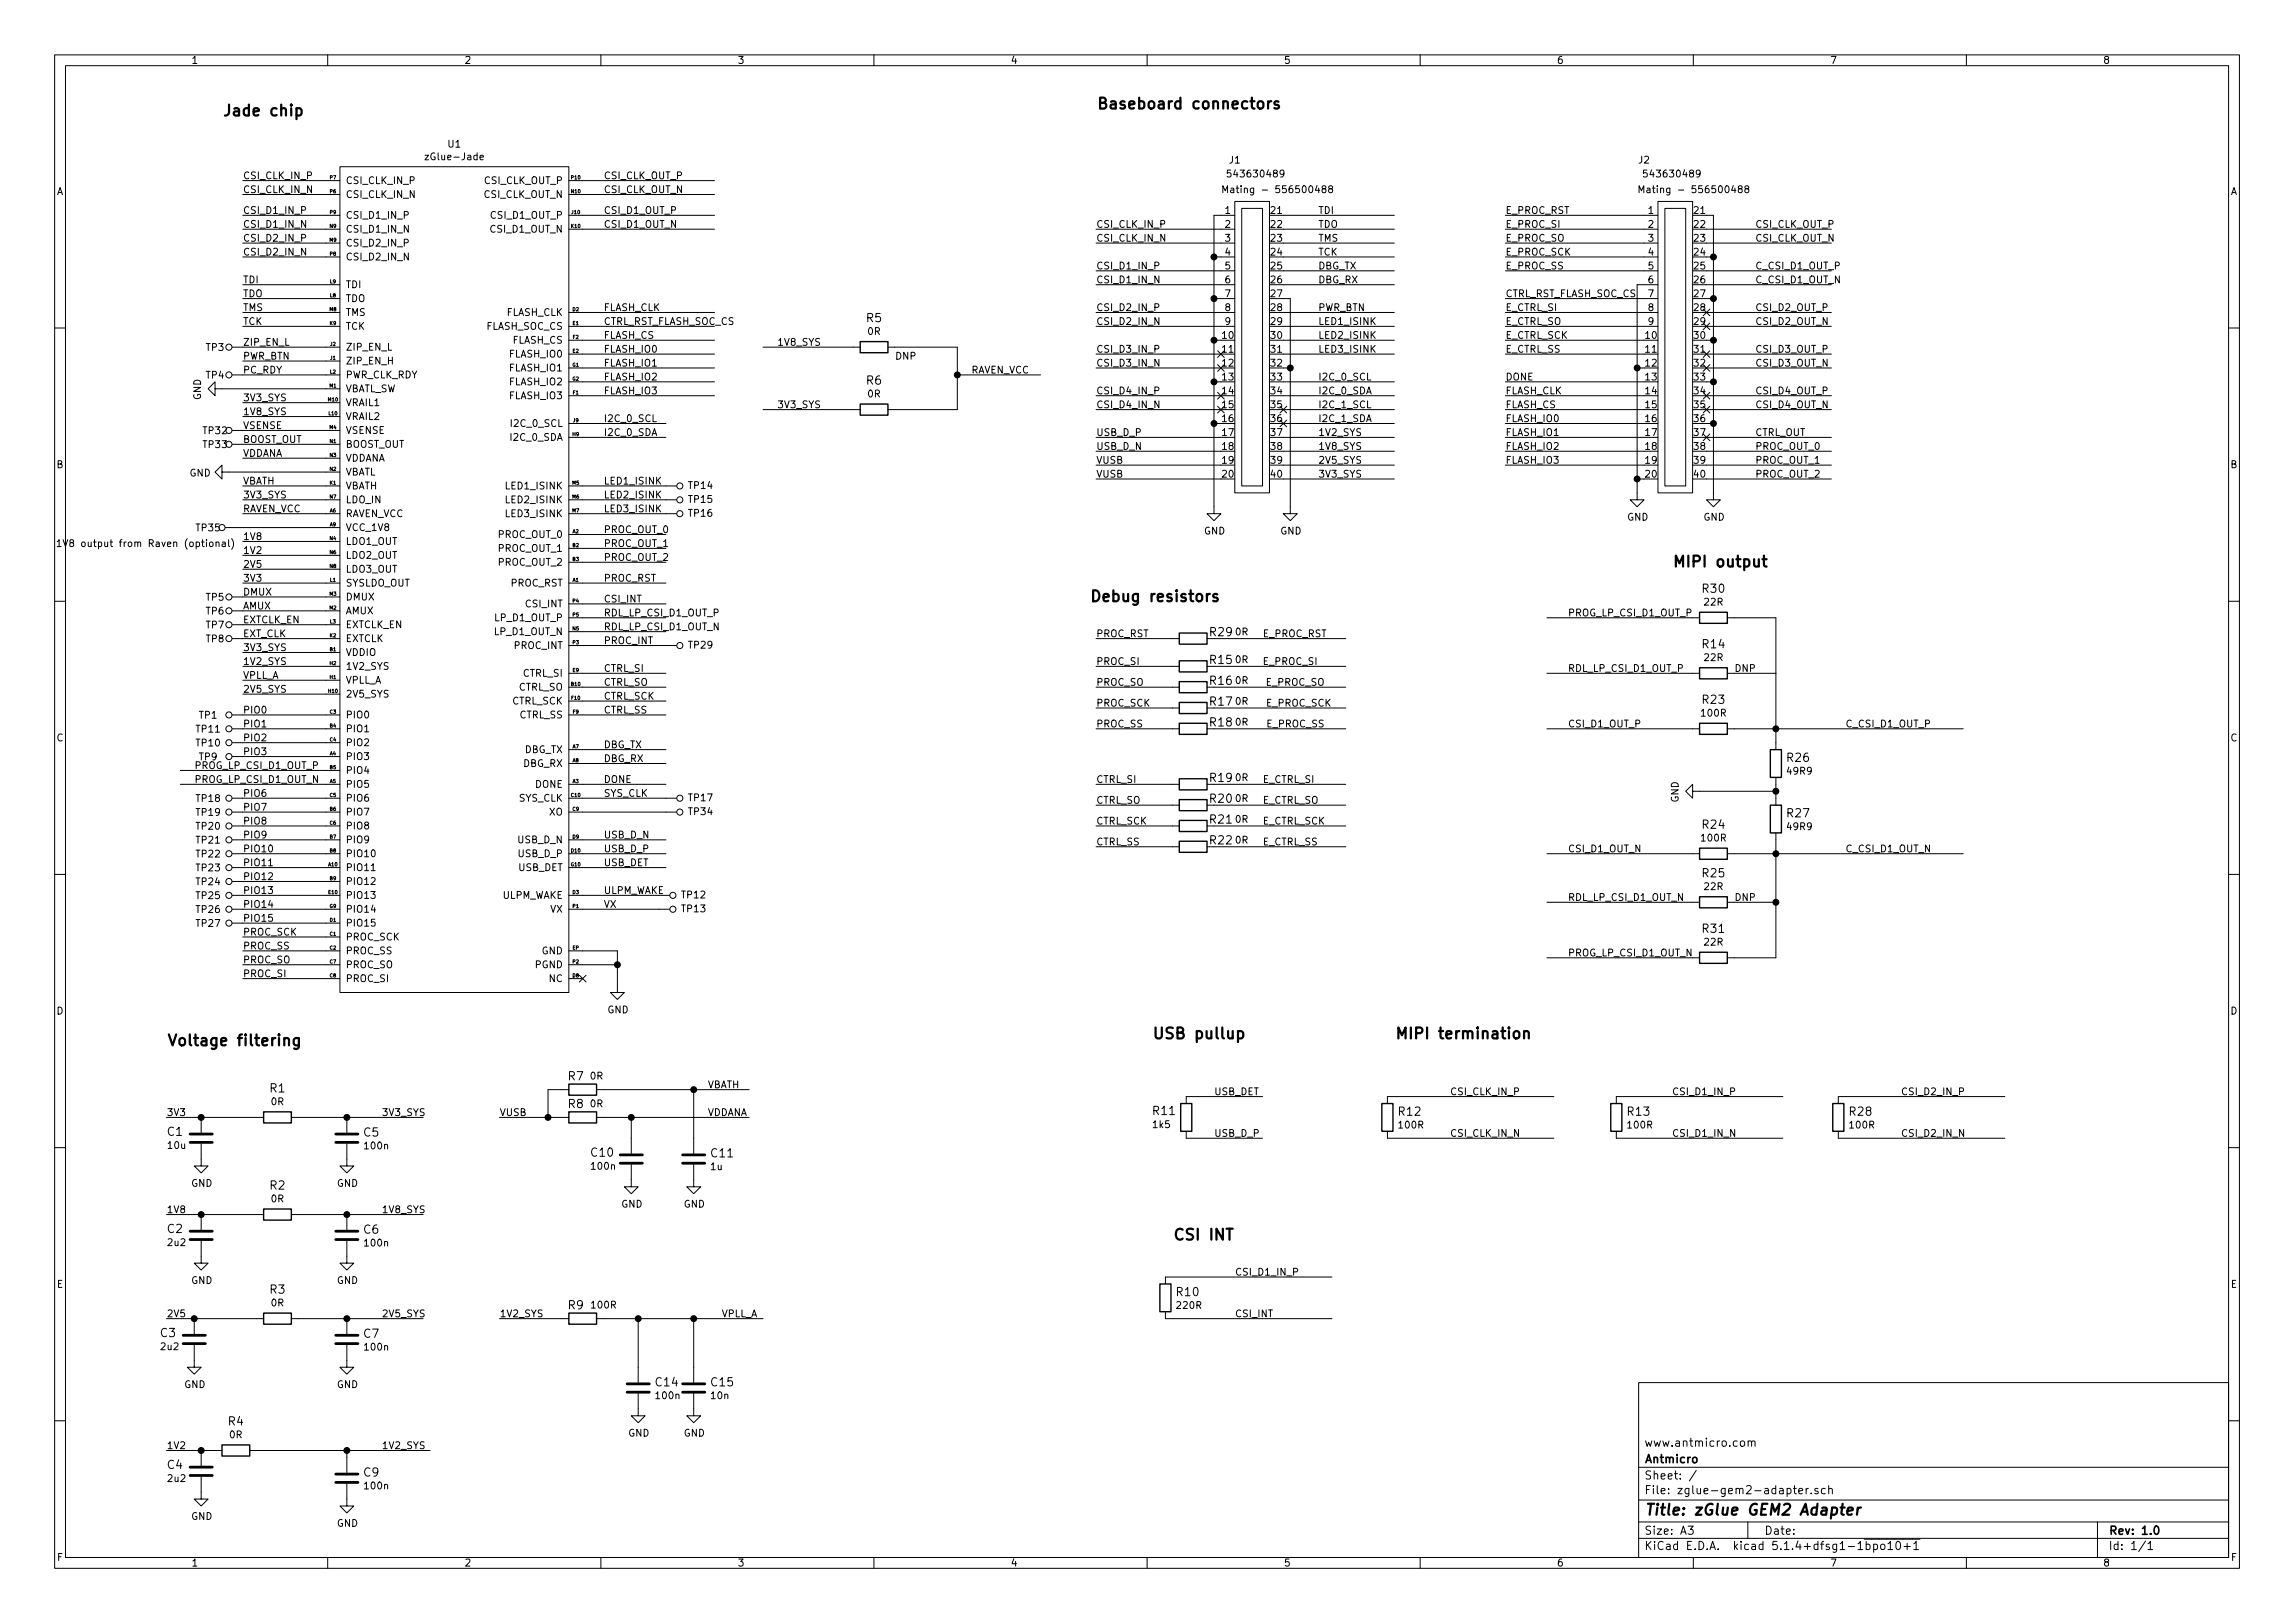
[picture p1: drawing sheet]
<svg xmlns="http://www.w3.org/2000/svg" width="420mm" height="297mm" viewBox="0 0 420 297" stroke-linecap="round" stroke-linejoin="round" font-family="sans-serif">
<defs><g id="words">
<g font-size="2.8">
<text x="40.6" y="21.2">Jade chip</text>
<text x="200.7" y="20">Baseboard connectors</text>
<text x="306.1" y="103.8">MIPI output</text>
<text x="199.4" y="110.1">Debug resistors</text>
<text x="30.5" y="191.4">Voltage filtering</text>
<text x="210.8" y="190.2">USB pullup</text>
<text x="255.3" y="190.2">MIPI termination</text>
<text x="214.6" y="227">CSI INT</text>
<text x="301" y="277.3">Title: zGlue GEM2 Adapter</text>
</g>
<g font-size="2.1">
<text x="158.7" y="59">R5</text>
<text x="158.7" y="70.4">R6</text>
<text x="311.8" y="108.5">R30</text>
<text x="221.6" y="116.4">R29</text>
<text x="311.8" y="118.7">R14</text>
<text x="221.6" y="121.5">R15</text>
<text x="221.6" y="125.3">R16</text>
<text x="221.6" y="129.1">R17</text>
<text x="311.8" y="128.8">R23</text>
<text x="221.6" y="133">R18</text>
<text x="221.6" y="143.1">R19</text>
<text x="327.3" y="139.4">R26</text>
<text x="221.6" y="146.9">R20</text>
<text x="327.3" y="149.6">R27</text>
<text x="221.6" y="150.7">R21</text>
<text x="221.6" y="154.5">R22</text>
<text x="311.8" y="151.7">R24</text>
<text x="311.8" y="160.6">R25</text>
<text x="311.8" y="170.7">R31</text>
<text x="104.1" y="197.7">R7</text>
<text x="49.5" y="199.9">R1</text>
<text x="104.1" y="202.8">R8</text>
<text x="30.7" y="207.9">C1</text>
<text x="66.6" y="208">C5</text>
<text x="211.2" y="204.1">R11</text>
<text x="256.1" y="204.2">R12</text>
<text x="298" y="204.2">R13</text>
<text x="338.7" y="204.2">R28</text>
<text x="108.3" y="211.7">C10</text>
<text x="130.3" y="211.8">C11</text>
<text x="49.5" y="217.7">R2</text>
<text x="30.7" y="225.7">C2</text>
<text x="66.6" y="225.8">C6</text>
<text x="49.5" y="236.8">R3</text>
<text x="104.1" y="239.6">R9</text>
<text x="215.5" y="237.2">R10</text>
<text x="29.4" y="244.7">C3</text>
<text x="66.6" y="244.8">C7</text>
<text x="120.1" y="253.7">C14</text>
<text x="130.3" y="253.7">C15</text>
<text x="41.8" y="260.9">R4</text>
<text x="30.7" y="268.8">C4</text>
<text x="301" y="267.8">Antmicro</text>
<text x="301" y="264.8">www.antmicro.com</text>
<text x="66.6" y="270.2">C9</text>
<text x="301" y="273.5">File: zglue-gem2-adapter.sch</text>
<text x="301" y="270.8">Sheet: /</text>
<text x="301" y="280.9">Size: A3</text>
<text x="323" y="280.9">Date:</text>
<text x="386" y="280.9">Rev: 1.0</text>
<text x="301" y="283.7">KiCad E.D.A. kicad 5.1.4+dfsg1-1bpo10+1</text>
<text x="386" y="283.7">Id: 1/1</text>
</g>
<g font-size="1.8">
<text x="35" y="11.7">1</text>
<text x="85" y="11.7">2</text>
<text x="135" y="11.7">3</text>
<text x="185" y="11.7">4</text>
<text x="235" y="11.7">5</text>
<text x="285" y="11.7">6</text>
<text x="335" y="11.7">7</text>
<text x="385" y="11.7">8</text>
<text x="78.5" y="29.3">zGlue-Jade</text>
<text x="82.1" y="27">U1</text>
<text x="225.1" y="29.9">J1</text>
<text x="300" y="29.9">J2</text>
<text x="10.4" y="35.7">A</text>
<text x="44.4" y="35.3">CSI_CLK_IN_N</text>
<text x="44.4" y="32.8">CSI_CLK_IN_P</text>
<text x="63.2" y="33.7">CSI_CLK_IN_P</text>
<text x="88.7" y="33.7">CSI_CLK_OUT_P</text>
<text x="110.5" y="35.3">CSI_CLK_OUT_N</text>
<text x="110.5" y="32.8">CSI_CLK_OUT_P</text>
<text x="223.5" y="35.3">Mating - 556500488</text>
<text x="225.5" y="32.5">543630489</text>
<text x="299.7" y="35.3">Mating - 556500488</text>
<text x="301.7" y="32.5">543630489</text>
<text x="408.4" y="35.7">A</text>
<text x="44.4" y="41.7">CSI_D1_IN_N</text>
<text x="44.4" y="39.2">CSI_D1_IN_P</text>
<text x="63.2" y="36.2">CSI_CLK_IN_N</text>
<text x="63.2" y="40">CSI_D1_IN_P</text>
<text x="88.6" y="36.2">CSI_CLK_OUT_N</text>
<text x="90" y="40">CSI_D1_OUT_P</text>
<text x="110.5" y="39.2">CSI_D1_OUT_P</text>
<text x="110.5" y="41.7">CSI_D1_OUT_N</text>
<text x="200.7" y="41.7">CSI_CLK_IN_P</text>
<text x="224.3" y="39.2">1</text>
<text x="224.3" y="41.7">2</text>
<text x="232.7" y="39.2">21</text>
<text x="232.7" y="41.7">22</text>
<text x="241.3" y="39.2">TDI</text>
<text x="241.3" y="41.7">TDO</text>
<text x="275.6" y="39.2">E_PROC_RST</text>
<text x="275.6" y="41.7">E_PROC_SI</text>
<text x="301.8" y="39.2">1</text>
<text x="301.8" y="41.7">2</text>
<text x="310.2" y="39.2">21</text>
<text x="310.2" y="41.7">22</text>
<text x="321.3" y="41.7">CSI_CLK_OUT_P</text>
<text x="44.4" y="46.8">CSI_D2_IN_N</text>
<text x="44.4" y="44.2">CSI_D2_IN_P</text>
<text x="63.2" y="45.1">CSI_D2_IN_P</text>
<text x="63.2" y="42.6">CSI_D1_IN_N</text>
<text x="63.2" y="47.7">CSI_D2_IN_N</text>
<text x="89.9" y="42.6">CSI_D1_OUT_N</text>
<text x="200.7" y="44.2">CSI_CLK_IN_N</text>
<text x="224.3" y="44.2">3</text>
<text x="224.3" y="46.8">4</text>
<text x="232.7" y="44.2">23</text>
<text x="232.7" y="46.8">24</text>
<text x="241.3" y="44.2">TMS</text>
<text x="241.3" y="46.8">TCK</text>
<text x="275.6" y="44.2">E_PROC_SO</text>
<text x="275.6" y="46.8">E_PROC_SCK</text>
<text x="301.8" y="44.2">3</text>
<text x="301.8" y="46.8">4</text>
<text x="310.2" y="44.2">23</text>
<text x="310.2" y="46.8">24</text>
<text x="321.3" y="44.2">CSI_CLK_OUT_N</text>
<text x="44.4" y="51.9">TDI</text>
<text x="63.2" y="52.7">TDI</text>
<text x="200.7" y="49.3">CSI_D1_IN_P</text>
<text x="200.7" y="51.9">CSI_D1_IN_N</text>
<text x="224.3" y="49.3">5</text>
<text x="224.3" y="51.9">6</text>
<text x="232.7" y="49.3">25</text>
<text x="232.7" y="51.9">26</text>
<text x="241.3" y="51.9">DBG_RX</text>
<text x="241.3" y="49.3">DBG_TX</text>
<text x="275.6" y="49.3">E_PROC_SS</text>
<text x="301.8" y="49.3">5</text>
<text x="301.8" y="51.9">6</text>
<text x="310.2" y="49.3">25</text>
<text x="310.2" y="51.9">26</text>
<text x="321.3" y="49.3">C_CSI_D1_OUT_P</text>
<text x="321.3" y="51.9">C_CSI_D1_OUT_N</text>
<text x="44.4" y="54.4">TDO</text>
<text x="44.4" y="56.9">TMS</text>
<text x="44.4" y="59.5">TCK</text>
<text x="63.2" y="55.3">TDO</text>
<text x="63.2" y="57.8">TMS</text>
<text x="92.6" y="57.8">FLASH_CLK</text>
<text x="110.5" y="56.9">FLASH_CLK</text>
<text x="110.5" y="59.5">CTRL_RST_FLASH_SOC_CS</text>
<text x="200.7" y="56.9">CSI_D2_IN_P</text>
<text x="200.7" y="59.5">CSI_D2_IN_N</text>
<text x="224.3" y="54.4">7</text>
<text x="224.3" y="56.9">8</text>
<text x="224.3" y="59.5">9</text>
<text x="232.7" y="54.4">27</text>
<text x="232.7" y="56.9">28</text>
<text x="232.7" y="59.5">29</text>
<text x="241.3" y="56.9">PWR_BTN</text>
<text x="241.3" y="59.5">LED1_ISINK</text>
<text x="275.6" y="54.4">CTRL_RST_FLASH_SOC_CS</text>
<text x="275.6" y="56.9">E_CTRL_SI</text>
<text x="275.6" y="59.5">E_CTRL_SO</text>
<text x="301.8" y="54.4">7</text>
<text x="301.8" y="56.9">8</text>
<text x="301.8" y="59.5">9</text>
<text x="310.2" y="54.4">27</text>
<text x="310.2" y="56.9">28</text>
<text x="310.2" y="59.5">29</text>
<text x="321.3" y="56.9">CSI_D2_OUT_P</text>
<text x="321.3" y="59.5">CSI_D2_OUT_N</text>
<text x="37.7" y="64.2">TP3</text>
<text x="44.4" y="63.3">ZIP_EN_L</text>
<text x="44.4" y="65.8">PWR_BTN</text>
<text x="63.2" y="64.2">ZIP_EN_L</text>
<text x="63.2" y="60.4">TCK</text>
<text x="89" y="60.4">FLASH_SOC_CS</text>
<text x="93.4" y="65.4">FLASH_IO0</text>
<text x="93.8" y="62.9">FLASH_CS</text>
<text x="110.5" y="62">FLASH_CS</text>
<text x="110.5" y="64.6">FLASH_IO0</text>
<text x="142.2" y="63.3">1V8_SYS</text>
<text x="158.9" y="61.3">0R</text>
<text x="163.8" y="65.8">DNP</text>
<text x="200.7" y="64.6">CSI_D3_IN_P</text>
<text x="223.8" y="62">10</text>
<text x="223.8" y="64.6">11</text>
<text x="232.7" y="62">30</text>
<text x="232.7" y="64.6">31</text>
<text x="241.3" y="62">LED2_ISINK</text>
<text x="241.3" y="64.6">LED3_ISINK</text>
<text x="275.6" y="62">E_CTRL_SCK</text>
<text x="275.6" y="64.6">E_CTRL_SS</text>
<text x="301.3" y="62">10</text>
<text x="301.3" y="64.6">11</text>
<text x="310.2" y="62">30</text>
<text x="310.2" y="64.6">31</text>
<text x="321.3" y="64.6">CSI_D3_OUT_P</text>
<text x="37.7" y="69.3">TP4</text>
<text x="44.4" y="68.4">PC_RDY</text>
<text x="63.2" y="66.7">ZIP_EN_H</text>
<text x="63.2" y="69.3">PWR_CLK_RDY</text>
<text x="63.2" y="71.8">VBATL_SW</text>
<text x="93.4" y="68">FLASH_IO1</text>
<text x="93.4" y="70.5">FLASH_IO2</text>
<text x="110.5" y="67.1">FLASH_IO1</text>
<text x="110.5" y="69.6">FLASH_IO2</text>
<text x="177.8" y="68.4">RAVEN_VCC</text>
<text x="200.7" y="67.1">CSI_D3_IN_N</text>
<text x="223.8" y="67.1">12</text>
<text x="223.8" y="69.6">13</text>
<text x="232.7" y="67.1">32</text>
<text x="232.7" y="69.6">33</text>
<text x="241.3" y="69.6">I2C_0_SCL</text>
<text x="275.6" y="69.6">DONE</text>
<text x="301.3" y="67.1">12</text>
<text x="301.3" y="69.6">13</text>
<text x="310.2" y="67.1">32</text>
<text x="310.2" y="69.6">33</text>
<text x="321.3" y="67.1">CSI_D3_OUT_N</text>
<text x="36.8" y="73.2" transform="rotate(-90 36.8 73.2)">GND</text>
<text x="44.4" y="76">1V8_SYS</text>
<text x="44.4" y="73.4">3V3_SYS</text>
<text x="63.2" y="76.9">VRAIL2</text>
<text x="63.2" y="74.3">VRAIL1</text>
<text x="93.4" y="73.1">FLASH_IO3</text>
<text x="110.5" y="77.3">I2C_0_SCL</text>
<text x="110.5" y="72.2">FLASH_IO3</text>
<text x="142.2" y="74.7">3V3_SYS</text>
<text x="158.9" y="72.7">0R</text>
<text x="200.7" y="72.2">CSI_D4_IN_P</text>
<text x="200.7" y="74.7">CSI_D4_IN_N</text>
<text x="223.8" y="72.2">14</text>
<text x="223.8" y="74.7">15</text>
<text x="223.8" y="77.3">16</text>
<text x="232.7" y="72.2">34</text>
<text x="232.7" y="74.7">35</text>
<text x="232.7" y="77.3">36</text>
<text x="241.3" y="72.2">I2C_0_SDA</text>
<text x="241.3" y="74.7">I2C_1_SCL</text>
<text x="241.3" y="77.3">I2C_1_SDA</text>
<text x="275.6" y="72.2">FLASH_CLK</text>
<text x="275.6" y="74.7">FLASH_CS</text>
<text x="275.6" y="77.3">FLASH_IO0</text>
<text x="301.3" y="72.2">14</text>
<text x="301.3" y="74.7">15</text>
<text x="301.3" y="77.3">16</text>
<text x="310.2" y="72.2">34</text>
<text x="310.2" y="74.7">35</text>
<text x="310.2" y="77.3">36</text>
<text x="321.3" y="72.2">CSI_D4_OUT_P</text>
<text x="321.3" y="74.7">CSI_D4_OUT_N</text>
<text x="37.3" y="82">TP33</text>
<text x="37.3" y="79.5">TP32</text>
<text x="44.4" y="83.6">VDDANA</text>
<text x="44.4" y="81.1">BOOST_OUT</text>
<text x="44.4" y="78.5">VSENSE</text>
<text x="63.2" y="79.4">VSENSE</text>
<text x="63.2" y="82">BOOST_OUT</text>
<text x="93.7" y="80.7">I2C_0_SDA</text>
<text x="93.9" y="78.1">I2C_0_SCL</text>
<text x="110.5" y="79.8">I2C_0_SDA</text>
<text x="200.7" y="82.3">USB_D_N</text>
<text x="200.7" y="79.8">USB_D_P</text>
<text x="223.8" y="79.8">17</text>
<text x="223.8" y="82.3">18</text>
<text x="232.7" y="79.8">37</text>
<text x="232.7" y="82.3">38</text>
<text x="241.3" y="82.3">1V8_SYS</text>
<text x="241.3" y="79.8">1V2_SYS</text>
<text x="275.6" y="79.8">FLASH_IO1</text>
<text x="275.6" y="82.3">FLASH_IO2</text>
<text x="301.3" y="79.8">17</text>
<text x="301.3" y="82.3">18</text>
<text x="310.2" y="79.8">37</text>
<text x="310.2" y="82.3">38</text>
<text x="321.3" y="82.3">PROC_OUT_0</text>
<text x="321.3" y="79.8">CTRL_OUT</text>
<text x="10.4" y="85.7">B</text>
<text x="34.7" y="87.2">GND</text>
<text x="44.4" y="88.7">VBATH</text>
<text x="63.2" y="89.6">VBATH</text>
<text x="63.2" y="87">VBATL</text>
<text x="63.2" y="84.5">VDDANA</text>
<text x="92.9" y="89.6">LED1_ISINK</text>
<text x="110.5" y="88.7">LED1_ISINK</text>
<text x="126.1" y="89.5">TP14</text>
<text x="200.7" y="87.4">VUSB</text>
<text x="200.7" y="84.9">VUSB</text>
<text x="223.8" y="84.9">19</text>
<text x="223.8" y="87.4">20</text>
<text x="232.7" y="84.9">39</text>
<text x="232.7" y="87.4">40</text>
<text x="241.3" y="87.4">3V3_SYS</text>
<text x="241.3" y="84.9">2V5_SYS</text>
<text x="275.6" y="84.9">FLASH_IO3</text>
<text x="301.3" y="84.9">19</text>
<text x="301.3" y="87.4">20</text>
<text x="310.2" y="84.9">39</text>
<text x="310.2" y="87.4">40</text>
<text x="321.3" y="84.9">PROC_OUT_1</text>
<text x="321.3" y="87.4">PROC_OUT_2</text>
<text x="408.4" y="85.7">B</text>
<text x="44.4" y="93.8">RAVEN_VCC</text>
<text x="44.4" y="91.2">3V3_SYS</text>
<text x="63.2" y="94.7">RAVEN_VCC</text>
<text x="63.2" y="92.1">LDO_IN</text>
<text x="92.9" y="92.1">LED2_ISINK</text>
<text x="92.9" y="94.7">LED3_ISINK</text>
<text x="110.5" y="93.8">LED3_ISINK</text>
<text x="110.5" y="91.2">LED2_ISINK</text>
<text x="126.1" y="92">TP15</text>
<text x="126.1" y="94.6">TP16</text>
<text x="297.9" y="95.3">GND</text>
<text x="311.9" y="95.3">GND</text>
<text x="10.2" y="100.1">1V8 output from Raven (optional)</text>
<text x="36" y="97.2">TP35</text>
<text x="44.4" y="98.8">1V8</text>
<text x="44.4" y="101.4">1V2</text>
<text x="63.2" y="97.2">VCC_1V8</text>
<text x="63.2" y="99.7">LDO1_OUT</text>
<text x="91.3" y="98.5">PROC_OUT_0</text>
<text x="91.3" y="101">PROC_OUT_1</text>
<text x="110.5" y="100.1">PROC_OUT_1</text>
<text x="110.5" y="97.6">PROC_OUT_0</text>
<text x="220.4" y="97.8">GND</text>
<text x="234.4" y="97.8">GND</text>
<text x="44.4" y="103.9">2V5</text>
<text x="44.4" y="106.5">3V3</text>
<text x="63.2" y="107.4">SYSLDO_OUT</text>
<text x="63.2" y="102.3">LDO2_OUT</text>
<text x="63.2" y="104.8">LDO3_OUT</text>
<text x="91.3" y="103.5">PROC_OUT_2</text>
<text x="93.5" y="107.4">PROC_RST</text>
<text x="110.5" y="106.5">PROC_RST</text>
<text x="110.5" y="102.7">PROC_OUT_2</text>
<text x="37.7" y="112.5">TP6</text>
<text x="37.7" y="109.9">TP5</text>
<text x="44.4" y="111.5">AMUX</text>
<text x="44.4" y="109">DMUX</text>
<text x="63.2" y="112.4">AMUX</text>
<text x="63.2" y="109.9">DMUX</text>
<text x="90.7" y="113.7">LP_D1_OUT_P</text>
<text x="96.3" y="111.2">CSI_INT</text>
<text x="110.5" y="110.3">CSI_INT</text>
<text x="110.5" y="112.8">RDL_LP_CSI_D1_OUT_P</text>
<text x="287" y="112.8">PROG_LP_CSI_D1_OUT_P</text>
<text x="312.1" y="110.8">22R</text>
<text x="37.7" y="115">TP7</text>
<text x="37.7" y="117.6">TP8</text>
<text x="44.4" y="114.1">EXTCLK_EN</text>
<text x="44.4" y="116.6">EXT_CLK</text>
<text x="44.4" y="119.2">3V3_SYS</text>
<text x="63.2" y="117.5">EXTCLK</text>
<text x="63.2" y="115">EXTCLK_EN</text>
<text x="90.7" y="116.2">LP_D1_OUT_N</text>
<text x="94.2" y="118.8">PROC_INT</text>
<text x="110.5" y="115.4">RDL_LP_CSI_D1_OUT_N</text>
<text x="110.5" y="117.9">PROC_INT</text>
<text x="126.1" y="118.7">TP29</text>
<text x="200.7" y="116.6">PROC_RST</text>
<text x="226.2" y="116.3">0R</text>
<text x="231.1" y="116.6">E_PROC_RST</text>
<text x="44.4" y="124.2">VPLL_A</text>
<text x="44.4" y="121.7">1V2_SYS</text>
<text x="63.2" y="120.1">VDDIO</text>
<text x="63.2" y="125.1">VPLL_A</text>
<text x="63.2" y="122.6">1V2_SYS</text>
<text x="95.8" y="123.9">CTRL_SI</text>
<text x="110.5" y="123">CTRL_SI</text>
<text x="110.5" y="125.5">CTRL_SO</text>
<text x="200.7" y="125.5">PROC_SO</text>
<text x="200.7" y="121.7">PROC_SI</text>
<text x="226.2" y="121.4">0R</text>
<text x="226.2" y="125.2">0R</text>
<text x="231.4" y="121.7">E_PROC_SI</text>
<text x="231.7" y="125.5">E_PROC_SO</text>
<text x="287" y="123">RDL_LP_CSI_D1_OUT_P</text>
<text x="312.1" y="121">22R</text>
<text x="317.5" y="123">DNP</text>
<text x="36.5" y="131.5">TP1</text>
<text x="44.4" y="130.6">PIO0</text>
<text x="44.4" y="126.8">2V5_SYS</text>
<text x="63.2" y="131.5">PIO0</text>
<text x="63.2" y="127.7">2V5_SYS</text>
<text x="93.7" y="128.9">CTRL_SCK</text>
<text x="94.9" y="126.4">CTRL_SO</text>
<text x="95.1" y="131.5">CTRL_SS</text>
<text x="110.5" y="130.6">CTRL_SS</text>
<text x="110.5" y="128.1">CTRL_SCK</text>
<text x="200.7" y="129.3">PROC_SCK</text>
<text x="226.2" y="129">0R</text>
<text x="231.9" y="129.3">E_PROC_SCK</text>
<text x="311.6" y="131.2">100R</text>
<text x="10.4" y="135.7">C</text>
<text x="36" y="134.1">TP11</text>
<text x="36" y="136.6">TP10</text>
<text x="44.4" y="135.7">PIO2</text>
<text x="44.4" y="133.1">PIO1</text>
<text x="63.2" y="134">PIO1</text>
<text x="63.2" y="136.6">PIO2</text>
<text x="96" y="137.8">DBG_TX</text>
<text x="110.5" y="136.9">DBG_TX</text>
<text x="200.7" y="133.1">PROC_SS</text>
<text x="226.2" y="132.8">0R</text>
<text x="232" y="133.1">E_PROC_SS</text>
<text x="287" y="133.1">CSI_D1_OUT_P</text>
<text x="337.8" y="133.1">C_CSI_D1_OUT_P</text>
<text x="408.4" y="135.7">C</text>
<text x="35.6" y="140.8">PROG_LP_CSI_D1_OUT_P</text>
<text x="35.6" y="143.3">PROG_LP_CSI_D1_OUT_N</text>
<text x="36.5" y="139.2">TP9</text>
<text x="44.4" y="138.2">PIO3</text>
<text x="63.2" y="139.1">PIO3</text>
<text x="63.2" y="141.6">PIO4</text>
<text x="95.8" y="140.4">DBG_RX</text>
<text x="110.5" y="139.5">DBG_RX</text>
<text x="110.5" y="143.3">DONE</text>
<text x="200.7" y="143.3">CTRL_SI</text>
<text x="226.2" y="143">0R</text>
<text x="231.1" y="143.3">E_CTRL_SI</text>
<text x="327.3" y="141.8">49R9</text>
<text x="36" y="149.3">TP19</text>
<text x="36" y="146.8">TP18</text>
<text x="44.4" y="148.4">PIO7</text>
<text x="44.4" y="145.8">PIO6</text>
<text x="63.2" y="144.2">PIO5</text>
<text x="63.2" y="149.3">PIO7</text>
<text x="63.2" y="146.7">PIO6</text>
<text x="95" y="146.7">SYS_CLK</text>
<text x="98" y="144.2">DONE</text>
<text x="100.6" y="149.3">XO</text>
<text x="110.5" y="145.8">SYS_CLK</text>
<text x="126.1" y="146.6">TP17</text>
<text x="126.1" y="149.2">TP34</text>
<text x="200.7" y="147.1">CTRL_SO</text>
<text x="226.2" y="146.8">0R</text>
<text x="231.1" y="147.1">E_CTRL_SO</text>
<text x="307.3" y="146.9" transform="rotate(-90 307.3 146.9)">GND</text>
<text x="36" y="151.9">TP20</text>
<text x="36" y="154.4">TP21</text>
<text x="44.4" y="150.9">PIO8</text>
<text x="44.4" y="153.5">PIO9</text>
<text x="44.4" y="156">PIO10</text>
<text x="63.2" y="154.3">PIO9</text>
<text x="63.2" y="151.8">PIO8</text>
<text x="94.9" y="154.3">USB_D_N</text>
<text x="110.5" y="153.5">USB_D_N</text>
<text x="110.5" y="156">USB_D_P</text>
<text x="200.7" y="150.9">CTRL_SCK</text>
<text x="200.7" y="154.7">CTRL_SS</text>
<text x="226.2" y="150.6">0R</text>
<text x="226.2" y="154.4">0R</text>
<text x="231.1" y="150.9">E_CTRL_SCK</text>
<text x="231.1" y="154.7">E_CTRL_SS</text>
<text x="287" y="156">CSI_D1_OUT_N</text>
<text x="311.6" y="154">100R</text>
<text x="327.3" y="151.9">49R9</text>
<text x="337.8" y="156">C_CSI_D1_OUT_N</text>
<text x="36" y="159.5">TP23</text>
<text x="36" y="156.9">TP22</text>
<text x="44.4" y="158.5">PIO11</text>
<text x="44.4" y="161.1">PIO12</text>
<text x="63.2" y="159.4">PIO11</text>
<text x="63.2" y="156.9">PIO10</text>
<text x="63.2" y="162">PIO12</text>
<text x="94.9" y="159.4">USB_DET</text>
<text x="95" y="156.9">USB_D_P</text>
<text x="110.5" y="158.5">USB_DET</text>
<text x="36" y="162">TP24</text>
<text x="36" y="167.1">TP26</text>
<text x="36" y="164.6">TP25</text>
<text x="44.4" y="166.2">PIO14</text>
<text x="44.4" y="163.6">PIO13</text>
<text x="63.2" y="164.5">PIO13</text>
<text x="63.2" y="167">PIO14</text>
<text x="91.7" y="164.5">ULPM_WAKE</text>
<text x="100.8" y="167">VX</text>
<text x="110.5" y="163.6">ULPM_WAKE</text>
<text x="110.5" y="166.2">VX</text>
<text x="124.9" y="164.4">TP12</text>
<text x="124.9" y="167">TP13</text>
<text x="287" y="164.9">RDL_LP_CSI_D1_OUT_N</text>
<text x="312.1" y="162.9">22R</text>
<text x="317.5" y="164.9">DNP</text>
<text x="36" y="169.6">TP27</text>
<text x="44.4" y="171.2">PROC_SCK</text>
<text x="44.4" y="173.8">PROC_SS</text>
<text x="44.4" y="168.7">PIO15</text>
<text x="63.2" y="172.1">PROC_SCK</text>
<text x="63.2" y="169.6">PIO15</text>
<text x="312.1" y="173.1">22R</text>
<text x="44.4" y="178.9">PROC_SI</text>
<text x="44.4" y="176.3">PROC_SO</text>
<text x="63.2" y="174.7">PROC_SS</text>
<text x="63.2" y="177.2">PROC_SO</text>
<text x="63.2" y="179.7">PROC_SI</text>
<text x="98" y="177.2">PGND</text>
<text x="99.2" y="174.7">GND</text>
<text x="100.6" y="179.7">NC</text>
<text x="287" y="175">PROG_LP_CSI_D1_OUT_N</text>
<text x="10.4" y="185.7">D</text>
<text x="111.2" y="185.5">GND</text>
<text x="408.4" y="185.7">D</text>
<text x="108.1" y="197.6">0R</text>
<text x="49.7" y="202.3">0R</text>
<text x="108.1" y="202.7">0R</text>
<text x="129.5" y="199.2">VBATH</text>
<text x="222.2" y="200.4">USB_DET</text>
<text x="265.4" y="200.4">CSI_CLK_IN_P</text>
<text x="306.1" y="200.4">CSI_D1_IN_P</text>
<text x="348" y="200.4">CSI_D2_IN_P</text>
<text x="30.5" y="204.3">3V3</text>
<text x="69.8" y="204.3">3V3_SYS</text>
<text x="91.4" y="204.3">VUSB</text>
<text x="129.5" y="204.3">VDDANA</text>
<text x="211.2" y="206.5">1k5</text>
<text x="222.2" y="208.1">USB_D_P</text>
<text x="256.2" y="206.5">100R</text>
<text x="265.4" y="208.1">CSI_CLK_IN_N</text>
<text x="298.1" y="206.5">100R</text>
<text x="306.1" y="208.1">CSI_D1_IN_N</text>
<text x="338.7" y="206.5">100R</text>
<text x="348" y="208.1">CSI_D2_IN_N</text>
<text x="30.8" y="210.3">10u</text>
<text x="66.9" y="210.3">100n</text>
<text x="108.4" y="214.1">100n</text>
<text x="130.1" y="214.2">1u</text>
<text x="35" y="217.2">GND</text>
<text x="49.7" y="220.1">0R</text>
<text x="61.7" y="217.2">GND</text>
<text x="113.7" y="221">GND</text>
<text x="125.2" y="221">GND</text>
<text x="30.5" y="222">1V8</text>
<text x="69.8" y="222">1V8_SYS</text>
<text x="30.8" y="228.1">2u2</text>
<text x="66.9" y="228.1">100n</text>
<text x="226.1" y="233.5">CSI_D1_IN_P</text>
<text x="10.4" y="235.7">E</text>
<text x="35" y="235">GND</text>
<text x="49.7" y="239.1">0R</text>
<text x="61.7" y="235">GND</text>
<text x="108.4" y="239.5">100R</text>
<text x="215.5" y="239.6">220R</text>
<text x="408.4" y="235.7">E</text>
<text x="30.5" y="241.1">2V5</text>
<text x="69.8" y="241.1">2V5_SYS</text>
<text x="91.4" y="241.1">1V2_SYS</text>
<text x="132.1" y="241.1">VPLL_A</text>
<text x="226.1" y="241.1">CSI_INT</text>
<text x="29.5" y="247.1">2u2</text>
<text x="66.9" y="247.2">100n</text>
<text x="33.7" y="254">GND</text>
<text x="61.7" y="254">GND</text>
<text x="120.2" y="256.1">100n</text>
<text x="130.3" y="256.1">10n</text>
<text x="42.1" y="263.2">0R</text>
<text x="115" y="262.9">GND</text>
<text x="125.2" y="262.9">GND</text>
<text x="30.5" y="265.2">1V2</text>
<text x="69.8" y="265.2">1V2_SYS</text>
<text x="30.8" y="271.2">2u2</text>
<text x="66.9" y="272.6">100n</text>
<text x="35" y="278.2">GND</text>
<text x="61.7" y="279.4">GND</text>
<text x="10.5" y="285.7">F</text>
<text x="35" y="286.7">1</text>
<text x="85" y="286.7">2</text>
<text x="135" y="286.7">3</text>
<text x="185" y="286.7">4</text>
<text x="235" y="286.7">5</text>
<text x="285" y="286.7">6</text>
<text x="335" y="286.7">7</text>
<text x="385" y="286.7">8</text>
<text x="408.5" y="285.7">F</text>
</g>
<g font-size=".9">
<text x="60.4" y="35.4">P6</text>
<text x="60.4" y="32.8">P7</text>
<text x="104.6" y="35.4">N10</text>
<text x="104.6" y="32.8">P10</text>
<text x="60.4" y="41.7">N9</text>
<text x="60.4" y="39.2">P9</text>
<text x="104.6" y="41.7">K10</text>
<text x="104.7" y="39.2">J10</text>
<text x="60.4" y="44.3">M9</text>
<text x="60.4" y="46.8">P8</text>
<text x="60.5" y="51.9">L9</text>
<text x="60.4" y="57">M8</text>
<text x="60.4" y="59.5">K9</text>
<text x="60.5" y="54.4">L8</text>
<text x="104.9" y="57">D2</text>
<text x="104.9" y="59.5">E1</text>
<text x="60.5" y="65.8">J1</text>
<text x="60.5" y="63.3">J2</text>
<text x="104.9" y="64.6">E2</text>
<text x="104.9" y="62">F2</text>
<text x="60.4" y="70.9">M1</text>
<text x="60.5" y="68.4">L2</text>
<text x="104.8" y="67.1">G1</text>
<text x="104.8" y="69.7">G2</text>
<text x="60.1" y="73.5">M10</text>
<text x="60.2" y="76">L10</text>
<text x="104.9" y="72.2">F1</text>
<text x="104.9" y="77.3">J9</text>
<text x="60.4" y="78.5">M4</text>
<text x="60.4" y="81.1">N1</text>
<text x="60.4" y="83.6">N3</text>
<text x="104.9" y="79.8">H9</text>
<text x="60.4" y="88.7">K1</text>
<text x="60.4" y="86.2">N2</text>
<text x="104.8" y="88.7">M5</text>
<text x="60.4" y="93.8">A6</text>
<text x="60.4" y="91.2">N7</text>
<text x="104.8" y="91.2">M6</text>
<text x="104.8" y="93.8">M7</text>
<text x="60.4" y="96.3">A9</text>
<text x="60.4" y="98.9">N4</text>
<text x="60.4" y="101.4">N6</text>
<text x="104.9" y="97.6">A2</text>
<text x="104.9" y="100.1">B2</text>
<text x="60.4" y="103.9">N8</text>
<text x="60.5" y="106.5">L1</text>
<text x="104.9" y="106.5">A1</text>
<text x="104.9" y="102.7">B3</text>
<text x="60.4" y="111.6">M2</text>
<text x="60.4" y="109">M3</text>
<text x="104.9" y="110.3">P4</text>
<text x="104.9" y="112.8">P5</text>
<text x="60.4" y="119.2">B1</text>
<text x="60.4" y="116.6">K2</text>
<text x="60.5" y="114.1">L3</text>
<text x="104.9" y="115.4">N5</text>
<text x="104.9" y="117.9">P3</text>
<text x="60.4" y="124.3">H1</text>
<text x="60.4" y="121.7">H2</text>
<text x="104.6" y="125.5">B10</text>
<text x="104.9" y="123">E9</text>
<text x="60.1" y="126.8">H10</text>
<text x="60.4" y="130.6">C3</text>
<text x="104.6" y="128.1">F10</text>
<text x="104.9" y="130.6">F9</text>
<text x="60.4" y="133.2">B4</text>
<text x="60.4" y="135.7">C4</text>
<text x="104.9" y="137">A7</text>
<text x="60.4" y="138.2">A4</text>
<text x="60.4" y="143.3">A5</text>
<text x="60.4" y="140.8">B5</text>
<text x="104.9" y="143.3">A3</text>
<text x="104.9" y="139.5">A8</text>
<text x="60.4" y="148.4">B6</text>
<text x="60.4" y="145.9">C5</text>
<text x="104.6" y="145.9">C10</text>
<text x="104.9" y="148.4">C9</text>
<text x="60.4" y="153.5">B7</text>
<text x="60.4" y="150.9">C6</text>
<text x="104.9" y="153.5">D9</text>
<text x="60.1" y="158.6">A10</text>
<text x="60.4" y="156">B8</text>
<text x="60.4" y="161.1">B9</text>
<text x="104.6" y="158.6">G10</text>
<text x="104.6" y="156">D10</text>
<text x="60.2" y="163.6">E10</text>
<text x="60.4" y="166.2">G9</text>
<text x="104.9" y="163.6">D3</text>
<text x="104.9" y="166.2">P1</text>
<text x="60.4" y="171.3">C1</text>
<text x="60.4" y="173.8">C2</text>
<text x="60.4" y="168.7">D1</text>
<text x="104.8" y="173.8">EP</text>
<text x="60.4" y="176.3">C7</text>
<text x="60.4" y="178.9">C8</text>
<text x="104.9" y="178.9">D8</text>
<text x="104.9" y="176.3">P2</text>
</g>
</g></defs>
<g fill="none" stroke="#000" stroke-width=".18">
<path d="M10 10h400v277h-400zM12 12h396v273.1h-396zM60 10v2M110 10v2M160 10v2M210 10v2M260 10v2M310 10v2M360 10v2M44.4 39.4h17.8M44.4 35.6h17.8M44.4 33.1h17.8"/>
<path d="M62.2 30.5h41.9v151.1h-41.9zM77.8 28.4h.7l-.7 .8h.7M87.9 28.8l.6-.1-.1-.2-.3-.1-.2 .2 .1 .6h.4M104.1 39.4h26.7M104.1 35.6h26.7M104.1 33.1h26.7M225.3 31.1h-.6v.6l.1-.1 .5 .1v.6l-.2 .1-.4-.1M226.1 36.9h6.3v53.3h-6.3zM226.1 39.4h-3.9v54.6h1.3l-1.3 1.3-1.2-1.3h1.2M227.3 38.1h3.8v50.8h-3.8zM234.9 39.4h20.4M235.1 31.7l-.3 .2h-.4v-.6l.4-.2 .3 .3-.1 .7-.2 .2-.4 .1"/>
<path d="M239.7 34.1l.2-.1a.67 .67 0 0 1 .5 .6 .67 .67 0 0 1-.5 .7l-.3-.5zM241.1 33.9l-.3 .9h.8M241.4 34.4v.9M242.3 34.6l-.2-.2v-.3l.2-.1 .3 .1 .1 .3-.6 .2-.1 .2v.2l.3 .3 .3-.1 .1-.2v-.3l-.2-.1M243.5 34.6l-.3-.3 .1-.2 .2-.1 .4 .1v.3l-.5 .2-.2 .2v.2l.3 .3 .3-.1 .2-.2-.1-.3-.2-.1M275.6 39.4h27.9M301.5 31.1h-.6v.6l.1-.1 .5 .1v.6l-.2 .1-.4-.1M303.5 36.9h6.4v53.3h-6.4zM304.8 38.1h3.8v50.8h-3.8zM311.3 31.7l-.3 .2h-.4v-.6l.4-.2 .3 .3-.1 .7-.2 .2-.4 .1M312.4 39.4h1.3v52.1h1.3l-1.3 1.2-1.3-1.2h1.3M315.9 34.1l.2-.1a.67 .67 0 0 1 .5 .6 .67 .67 0 0 1-.5 .7l-.3-.5z"/>
<path d="M317.3 33.9l-.3 .9h.8M317.6 34.4v.9M318.5 34.6l-.2-.2v-.3l.2-.1 .3 .1 .1 .3-.6 .2-.1 .2v.2l.3 .3 .3-.1 .1-.2v-.3l-.2-.1M319.7 34.6l-.3-.3 .1-.2 .2-.1 .4 .1v.3l-.5 .2-.2 .2v.2l.3 .3 .3-.1 .2-.2-.1-.3-.2-.1M44.4 41.9h17.8M44.4 44.5h17.8M44.4 47h17.8M44.4 52.1h17.8M44.4 54.6h17.8M44.4 57.2h17.8M44.4 59.7h17.8M104.1 41.9h26.7"/>
<path d="M104.1 57.2h26.7M104.1 59.7h26.7M200.7 41.9h25.4M200.7 44.5h25.4M200.7 49.6h25.4M200.7 52.1h25.4M200.7 57.2h25.4M200.7 59.7h25.4M222.2 47h3.9M222.2 54.6h3.9M234.9 54.6h1.3v39.4h1.3l-1.3 1.3-1.3-1.3h1.3M234.9 41.9h20.4"/>
<path d="M234.9 44.5h20.4M234.9 47h20.4M234.9 49.6h20.4M234.9 52.1h20.4M234.9 57.2h20.4M234.9 59.7h20.4M275.6 41.9h27.9M275.6 44.5h27.9M275.6 47h27.9M275.6 49.6h27.9M275.6 54.6h27.9M275.6 57.2h27.9"/>
<path d="M275.6 59.7h27.9M303.5 52.1h-3.8v39.4h1.3l-1.3 1.2-1.3-1.2h1.3M311.8 56.6l1.2 1.2M311.8 59.1l1.2 1.2M312.4 41.9h22.9M312.4 44.5h22.9M312.4 47h1.3M312.4 49.6h22.9M312.4 52.1h22.9M312.4 54.6h1.3M312.4 57.2h22.9M312.4 59.7h22.9"/>
<path d="M313 56.6l-1.2 1.2M313 59.1l-1.2 1.2M10 60h2M39.4 71.2v-1.3l-1.3 1.3 1.3 1.2v-1.2h22.8M42.5 68.6h19.7M42.5 78.8h19.7M42.5 63.5h19.7M44.4 66.1h17.8M44.4 76.2h17.8M44.4 73.7h17.8M104.1 64.8h26.7M104.1 72.4h26.7"/>
<path d="M104.1 62.3h26.7M104.1 67.3h26.7M104.1 69.9h26.7M104.1 77.5h17.8M139.7 63.5h17.8M139.7 75h17.8M162.6 63.5h12.7v11.5h-12.7M175.3 68.6h15.2M200.7 75h22.8M200.7 64.8h22.8M200.7 72.4h22.8M200.7 67.3h22.8"/>
<path d="M222.2 62.3h1.3M222.2 69.9h1.3M222.2 77.5h1.3M222.9 74.4l1.2 1.2M222.9 71.8l1.2 1.2M222.9 66.7l1.2 1.3M222.9 64.2l1.2 1.2M224.1 74.4l-1.2 1.2M224.1 71.8l-1.2 1.2M224.1 66.7l-1.2 1.3M224.1 64.2l-1.2 1.2M234.3 74.4l1.3 1.2"/>
<path d="M234.3 76.9l1.3 1.2M234.9 75h20.4M234.9 64.8h20.4M234.9 72.4h20.4M234.9 62.3h20.4M234.9 67.3h1.3M234.9 69.9h20.4M234.9 77.5h20.4M235.6 74.4l-1.3 1.2M235.6 76.9l-1.3 1.2M275.6 75h25.4M275.6 64.8h25.4"/>
<path d="M275.6 72.4h25.4M275.6 62.3h25.4M275.6 69.9h25.4M275.6 77.5h25.4M299.7 67.3h1.3M311.8 64.2l1.2 1.2M311.8 66.7l1.2 1.3M311.8 71.8l1.2 1.2M311.8 74.4l1.2 1.2M311.8 79.4l1.2 1.3M312.4 75h22.9M312.4 64.8h22.9"/>
<path d="M312.4 72.4h22.9M312.4 62.3h1.3M312.4 67.3h22.9M312.4 69.9h1.3M312.4 77.5h1.3M313 64.2l-1.2 1.2M313 66.7l-1.2 1.3M313 71.8l-1.2 1.2M313 74.4l-1.2 1.2M313 79.4l-1.2 1.3M408 60h2M36.9 99.2h.5"/>
<path d="M37.1 98.8v1.1l.3 .1M37.8 98.8v.1M37.8 99.2v.8M38.5 99.2h.3l.2 .2-.1 .6h-.3l-.2-.1zM39.5 99.3l.2-.1h.3l.1 .8M39.5 99.2v.8M40.6 86.4v-1.3l-1.2 1.3 1.2 1.3v-1.3h21.6M40.7 99.2h.5v.8M41.2 99.5l-.4 .1-.2 .1 .1 .3h.5M41.3 96.6h20.9M41.9 98.8v1.1l.1 .1M42.4 98.6a1.47 1.47 0 0 1 0 1.9"/>
<path d="M42.5 81.3h19.7M44.4 88.9h17.8M44.4 94h17.8M44.4 91.5h17.8M44.4 83.9h17.8M44.4 99.1h17.8M104.1 88.9h19.7M104.1 97.8h17.8M104.1 94h19.7M104.1 80h17.8M104.1 91.5h19.7M200.7 80h22.8"/>
<path d="M200.7 82.6h22.8M200.7 87.7h22.8M200.7 85.1h22.8M234.9 80h20.4M234.9 82.6h20.4M234.9 87.7h20.4M234.9 85.1h20.4M275.6 80h25.4M275.6 82.6h25.4M275.6 85.1h25.4M299.7 87.7h1.3M312.4 80h22.9"/>
<path d="M312.4 82.6h22.9M312.4 87.7h22.9M312.4 85.1h22.9M10 110h2M42.5 114.3h19.7M42.5 111.8h19.7M42.5 109.3h19.7M42.5 116.9h19.7M44.4 106.7h17.8M44.4 119.4h17.8M44.4 101.6h17.8M44.4 104.2h17.8"/>
<path d="M104.1 118.1h19.7M104.1 113.1h17.8M104.1 106.7h17.8M104.1 100.4h17.8M104.1 102.9h17.8M104.1 115.6h17.8M104.1 110.5h17.8M200.7 116.9h15.2M221 116.9h25.4M283.2 113.1h27.9M316.2 113.1h8.9v24.1M408 110h2"/>
<path d="M42.5 133.4h19.7M42.5 138.5h19.7M42.5 135.9h19.7M42.5 130.8h19.7M44.4 122h17.8M44.4 124.5h17.8M44.4 127h17.8M104.1 125.8h17.8M104.1 123.2h17.8M104.1 130.8h17.8M104.1 137.2h17.8M104.1 139.7h17.8"/>
<path d="M104.1 128.3h17.8M200.7 133.4h15.2M200.7 122h15.2M200.7 125.8h15.2M200.7 129.6h15.2M221 133.4h25.4M221 122h25.4M221 125.8h25.4M221 129.6h25.4M283.2 133.4h27.9M283.2 123.2h27.9M316.2 133.4h43.2"/>
<path d="M316.2 123.2h8.9M33 143.5h29.2M33 141h29.2M42.5 158.8h19.7M42.5 148.6h19.7M42.5 151.2h19.7M42.5 153.7h19.7M42.5 146.1h19.7M42.5 156.2h19.7M49.2 158.5h.7M68 159.3h.7M104.1 158.8h17.8"/>
<path d="M104.1 148.6h19.7M104.1 153.7h17.8M104.1 146.1h19.7M104.1 156.2h17.8M104.1 143.5h17.8M200.7 151.2h15.2M200.7 143.5h15.2M200.7 147.4h15.2M200.7 155h15.2M221 151.2h25.4M221 143.5h25.4M221 147.4h25.4"/>
<path d="M221 155h25.4M283.2 156.2h27.9M309.9 144.8v-1.3l-1.3 1.3 1.3 1.3v-1.3h15.2M316.2 156.2h43.2M325.1 142.3v5.1M325.1 152.4v22.9h-8.9M10 160h2M42.5 161.3h19.7M42.5 168.9h19.7M42.5 163.9h19.7M42.5 166.4h19.7M44.4 171.5h17.8"/>
<path d="M44.4 174h17.8M44.4 176.6h17.8M44.4 179.1h17.8M104.1 174h8.9v7.6h1.3l-1.3 1.3-1.2-1.3h1.2M104.1 163.9h18.5M104.1 166.4h18.5M104.1 176.6h8.9M104.1 179.1h2.6M106.1 178.5l1.2 1.2M107.3 178.5l-1.2 1.2M283.2 165.1h27.9M283.2 175.3h27.9"/>
<path d="M316.2 165.1h8.9M408 160h2M104.1 199.4h-3.8v5.1M109.2 199.4h28M127 199.4v11.7M10 210h2M30.5 204.5h17.8M36.8 209.3v4.1h1.3l-1.3 1.3-1.2-1.3h1.2M36.8 204.5v2.8M53.3 204.5h24.2M63.5 209.3v4.1h1.3l-1.3 1.3-1.3-1.3h1.3M63.5 204.5v2.8"/>
<path d="M91.4 204.5h12.7M109.2 204.5h28M115.6 213.1v4.1h1.2l-1.2 1.3-1.3-1.3h1.3M115.6 204.5v6.6M127 213.1v4.1h1.3l-1.3 1.3-1.3-1.3h1.3M217.2 207v1.3h13.9M231.1 200.7h-13.9v1.3M254 207v1.3h30.5M284.5 200.7h-30.5v1.3M295.9 207v1.3h30.5M326.4 200.7h-30.5v1.3M336.5 207v1.3h30.5"/>
<path d="M367 200.7h-30.5v1.3M408 210h2M30.5 222.3h17.8M36.8 227.1v4.1h1.3l-1.3 1.2-1.2-1.2h1.2M36.8 222.3v2.8M53.3 222.3h24.2M63.5 227.1v4.1h1.3l-1.3 1.2-1.3-1.2h1.3M63.5 222.3v2.8M243.8 233.7h-30.4v1.3M30.5 241.3h17.8M35.6 246.2v4h1.2l-1.2 1.3-1.3-1.3h1.3M35.6 241.3v2.8"/>
<path d="M53.3 241.3h24.2M63.5 246.2v4h1.3l-1.3 1.3-1.3-1.3h1.3M63.5 241.3v2.8M91.4 241.3h12.7M109.2 241.3h30.5M116.8 255.1v4h1.3l-1.3 1.3-1.2-1.3h1.2M116.8 241.3v11.7M127 255.1v4h1.3l-1.3 1.3-1.3-1.3h1.3M127 241.3v11.7M213.4 240.1v1.2h30.4M300 253h108v32.1h-108zM10 260h2"/>
<path d="M30.5 265.5h10.1M36.8 270.3v4.1h1.3l-1.3 1.2-1.2-1.2h1.2M36.8 265.5v2.8M45.7 265.5h33M63.5 271.6v4h1.3l-1.3 1.3-1.3-1.3h1.3M63.5 265.5v4M300 278.5h108M300 274.5h108M300 268.5h108M309 279.3h1l-.5 .6 .4 .1v.7l-.2 .1-.7-.1M310.5 269.1l-1.2 2M318.7 263.8l.2-.1 .4 .1v.8l-.2 .1-.4-.1z"/>
<path d="M320 278.5v3M320 263.8l.2-.1 .4 .1 .1 .9M320 263.7v1M320.7 263.9a.34 .34 0 0 1 .3-.2 .34 .34 0 0 1 .3 .2v.8M328.3 272.4h.6M328.5 271.9v1.3l.4 .2M329.3 272.9l.7-.1-.1-.3-.4-.1-.2 .2 .1 .7h.5M330.7 272.4v1M331.1 272.4l-.4 .3M331.6 273.3v.1M332.8 272.5a.37 .37 0 0 0-.6 .1l.1 .2 .5 .2 .1 .1-.2 .3-.5-.1M334.2 272.5l-.5-.1-.2 .3v.6l.2 .1 .5-.1"/>
<path d="M334.8 272.5h.1a.37 .37 0 0 1 .6 .1v.8M334.8 271.9v1.5M384 278.5v6.6M408 260h2M60 285.1v1.9M110 285.1v1.9M160 285.1v1.9M210 285.1v1.9M260 285.1v1.9M300 281.5h108M310 285.1v1.9M341.3 281.7h10.2"/>
<path d="M341.7 282.7l.4-.1 .3 .3-.2 .6h-.5M341.7 282.1v1.5M343 282.7l.4-.1 .3 .3v.6l-.3 .1-.4-.1M343 282.6v1.5M344.4 282.7l.2-.1 .4 .1v.8l-.2 .1-.4-.1zM345.6 282.5l.5-.4v1.5M345.6 283.6h.9M347.2 282.3l.4-.2a.94 .94 0 0 1 0 1.5l-.5-.3v-.6zM348.6 283h1.1M349.1 282.5v1.1M350.4 282.5l.4-.4v1.5M350.4 283.6h.8"/>
<path d="M360 285.1v1.9M392.8 282l-1.3 2M393.2 282.5l.5-.4v1.5M393.2 283.6h.9"/>
<circle cx="41.9" cy="78.8" r=".56"/>
<circle cx="41.9" cy="68.6" r=".56"/>
<circle cx="41.9" cy="63.5" r=".56"/>
<circle cx="40.6" cy="96.6" r=".56"/>
<circle cx="41.9" cy="81.3" r=".56"/>
<circle cx="124.5" cy="88.9" r=".56"/>
<circle cx="124.5" cy="91.5" r=".56"/>
<circle cx="124.5" cy="94" r=".56"/>
<circle cx="41.9" cy="114.3" r=".56"/>
<circle cx="41.9" cy="109.3" r=".56"/>
<circle cx="41.9" cy="111.8" r=".56"/>
<circle cx="41.9" cy="116.9" r=".56"/>
<circle cx="124.5" cy="118.1" r=".56"/>
<circle cx="41.9" cy="130.8" r=".56"/>
<circle cx="41.9" cy="138.5" r=".56"/>
<circle cx="41.9" cy="133.4" r=".56"/>
<circle cx="41.9" cy="135.9" r=".56"/>
<circle cx="41.9" cy="158.8" r=".56"/>
<circle cx="41.9" cy="146.1" r=".56"/>
<circle cx="41.9" cy="148.6" r=".56"/>
<circle cx="41.9" cy="153.7" r=".56"/>
<circle cx="41.9" cy="156.2" r=".56"/>
<circle cx="41.9" cy="151.2" r=".56"/>
<circle cx="124.5" cy="148.6" r=".56"/>
<circle cx="124.5" cy="146.1" r=".56"/>
<circle cx="41.9" cy="161.3" r=".56"/>
<circle cx="41.9" cy="163.9" r=".56"/>
<circle cx="41.9" cy="168.9" r=".56"/>
<circle cx="41.9" cy="166.4" r=".56"/>
<circle cx="123.2" cy="166.4" r=".56"/>
<circle cx="123.2" cy="163.9" r=".56"/>
</g>
<path d="M394.5 279.5l.2-.2a.81 .81 0 0 1 .6 .6 .81 .81 0 0 1-.3 .8l-.1 .1a.79 .79 0 0 1-.4-1.3z" fill="none" stroke="#000" stroke-width=".3"/>
<g fill="none" stroke="#000" stroke-width=".41">
<path d="M54.3 19.9l.5-.1 .4 .4v.6l-.2 .2-.2 .1-.5-.1M232.2 18.5v1.4M232.7 18.5l-.3 .1-.2 .3M234.1 18.6l-.2-.1-.5 .1-.1 .2 .1 .3a.68 .68 0 0 1 .8 .4l-.3 .4-.6-.1M222.9 108.8l-.2-.1-.5 .1-.1 .2 .1 .3a.68 .68 0 0 1 .8 .4l-.3 .3-.6-.1M322.7 102.3h.7M322.9 101.7v1.7l.1 .2 .4 .1M52 190.2a.49 .49 0 0 1 .9 .1v1M54.7 190v1.6a.54 .54 0 0 1-.9 .3M54.7 190.1l-.5-.1-.4 .4v.5l.1 .3 .3 .1 .5-.1M226.6 188.8l.6-.1 .4 .4v.6l-.2 .3-.2 .1-.6-.1M277.2 188.9a.53 .53 0 0 1 .5-.2 .53 .53 0 0 1 .5 .4v.6a.54 .54 0 0 1-.6 .4 .54 .54 0 0 1-.5-.4z"/>
<path d="M279 188.9a.5 .5 0 0 1 .9 .1v1.1M279 188.7v1.4M224.5 224.9h1.2M337 275.9h.7M337.3 275.2l-.2 1.7 .1 .2 .4 .1M338.2 276.6l1-.2-.1-.4h-.7l-.2 .9 .2 .3 .6-.1M340.1 275.9l-.1 1.3M340.7 275.9a.54 .54 0 0 0-.6 .4"/>
</g>
<g fill="none" stroke="#000" stroke-width=".51">
<path d="M34.8 209.1h4.1M34.8 207.6h4.1M61.5 209.1h4M61.5 207.6h4M113.5 212.9h4.1M113.5 211.4h4.1M125 212.9h4M125 211.4h4M34.8 226.9h4.1M34.8 225.3h4.1M61.5 226.9h4M61.5 225.3h4"/>
<path d="M33.5 245.9h4.1M33.5 244.4h4.1M61.5 245.9h4M61.5 244.4h4M114.8 254.8h4.1M114.8 253.3h4.1M125 254.8h4M125 253.3h4M34.8 270h4.1M34.8 268.5h4.1M61.5 271.3h4M61.5 269.8h4"/>
</g>
<g fill="none" stroke="#000" stroke-width=".25">
<path d="M157.5 62.5h5.1v2.1h-5.1zM157.5 74h5.1v2h-5.1zM215.9 115.9h5.1v2h-5.1zM311.1 112.1h5.1v2h-5.1zM215.9 120.9h5.1v2.1h-5.1zM215.9 124.8h5.1v2h-5.1zM215.9 128.6h5.1v2h-5.1zM215.9 132.4h5.1v2h-5.1zM311.1 122.2h5.1v2h-5.1zM311.1 132.4h5.1v2h-5.1zM324.1 137.2h2v5.1h-2zM215.9 142.5h5.1v2.1h-5.1z"/>
<path d="M215.9 146.3h5.1v2.1h-5.1zM215.9 150.2h5.1v2h-5.1zM215.9 154h5.1v2h-5.1zM311.1 155.2h5.1v2.1h-5.1zM324.1 147.4h2v5h-2zM311.1 164.1h5.1v2.1h-5.1zM311.1 174.3h5.1v2h-5.1zM104.1 198.4h5.1v2h-5.1zM48.3 203.5h5v2h-5zM104.1 203.5h5.1v2h-5.1zM216.2 202h2v5h-2zM253 202h2v5h-2z"/>
<path d="M294.9 202h2v5h-2zM335.5 202h2.1v5h-2.1zM48.3 221.3h5v2h-5zM212.3 235h2.1v5.1h-2.1zM48.3 240.3h5v2.1h-5zM104.1 240.3h5.1v2.1h-5.1zM40.6 264.5h5.1v2h-5.1z"/>
</g>
<g fill="#000" stroke="#000" stroke-width=".25">
<circle cx="222.3" cy="47" r=".51"/>
<circle cx="222.3" cy="54.6" r=".51"/>
<circle cx="313.7" cy="47" r=".51"/>
<circle cx="313.7" cy="54.6" r=".51"/>
<circle cx="175.3" cy="68.6" r=".51"/>
<circle cx="222.3" cy="69.9" r=".51"/>
<circle cx="222.3" cy="77.5" r=".51"/>
<circle cx="222.3" cy="62.3" r=".51"/>
<circle cx="236.2" cy="67.3" r=".51"/>
<circle cx="299.7" cy="67.3" r=".51"/>
<circle cx="313.7" cy="62.3" r=".51"/>
<circle cx="313.7" cy="69.9" r=".51"/>
<circle cx="313.7" cy="77.5" r=".51"/>
<circle cx="299.7" cy="87.7" r=".51"/>
<circle cx="325.1" cy="133.4" r=".51"/>
<circle cx="325.1" cy="156.2" r=".51"/>
<circle cx="325.1" cy="144.8" r=".51"/>
<circle cx="113" cy="176.6" r=".51"/>
<circle cx="325.1" cy="165.1" r=".51"/>
<circle cx="127" cy="199.4" r=".51"/>
<circle cx="36.8" cy="204.5" r=".51"/>
<circle cx="63.5" cy="204.5" r=".51"/>
<circle cx="100.3" cy="204.5" r=".51"/>
<circle cx="115.6" cy="204.5" r=".51"/>
<circle cx="36.8" cy="222.3" r=".51"/>
<circle cx="63.5" cy="222.3" r=".51"/>
<circle cx="35.6" cy="241.3" r=".51"/>
<circle cx="63.5" cy="241.3" r=".51"/>
<circle cx="116.8" cy="241.3" r=".51"/>
<circle cx="127" cy="241.3" r=".51"/>
<circle cx="36.8" cy="265.5" r=".51"/>
<circle cx="63.5" cy="265.5" r=".51"/>
</g>
<use href="#words"/>
</svg>
